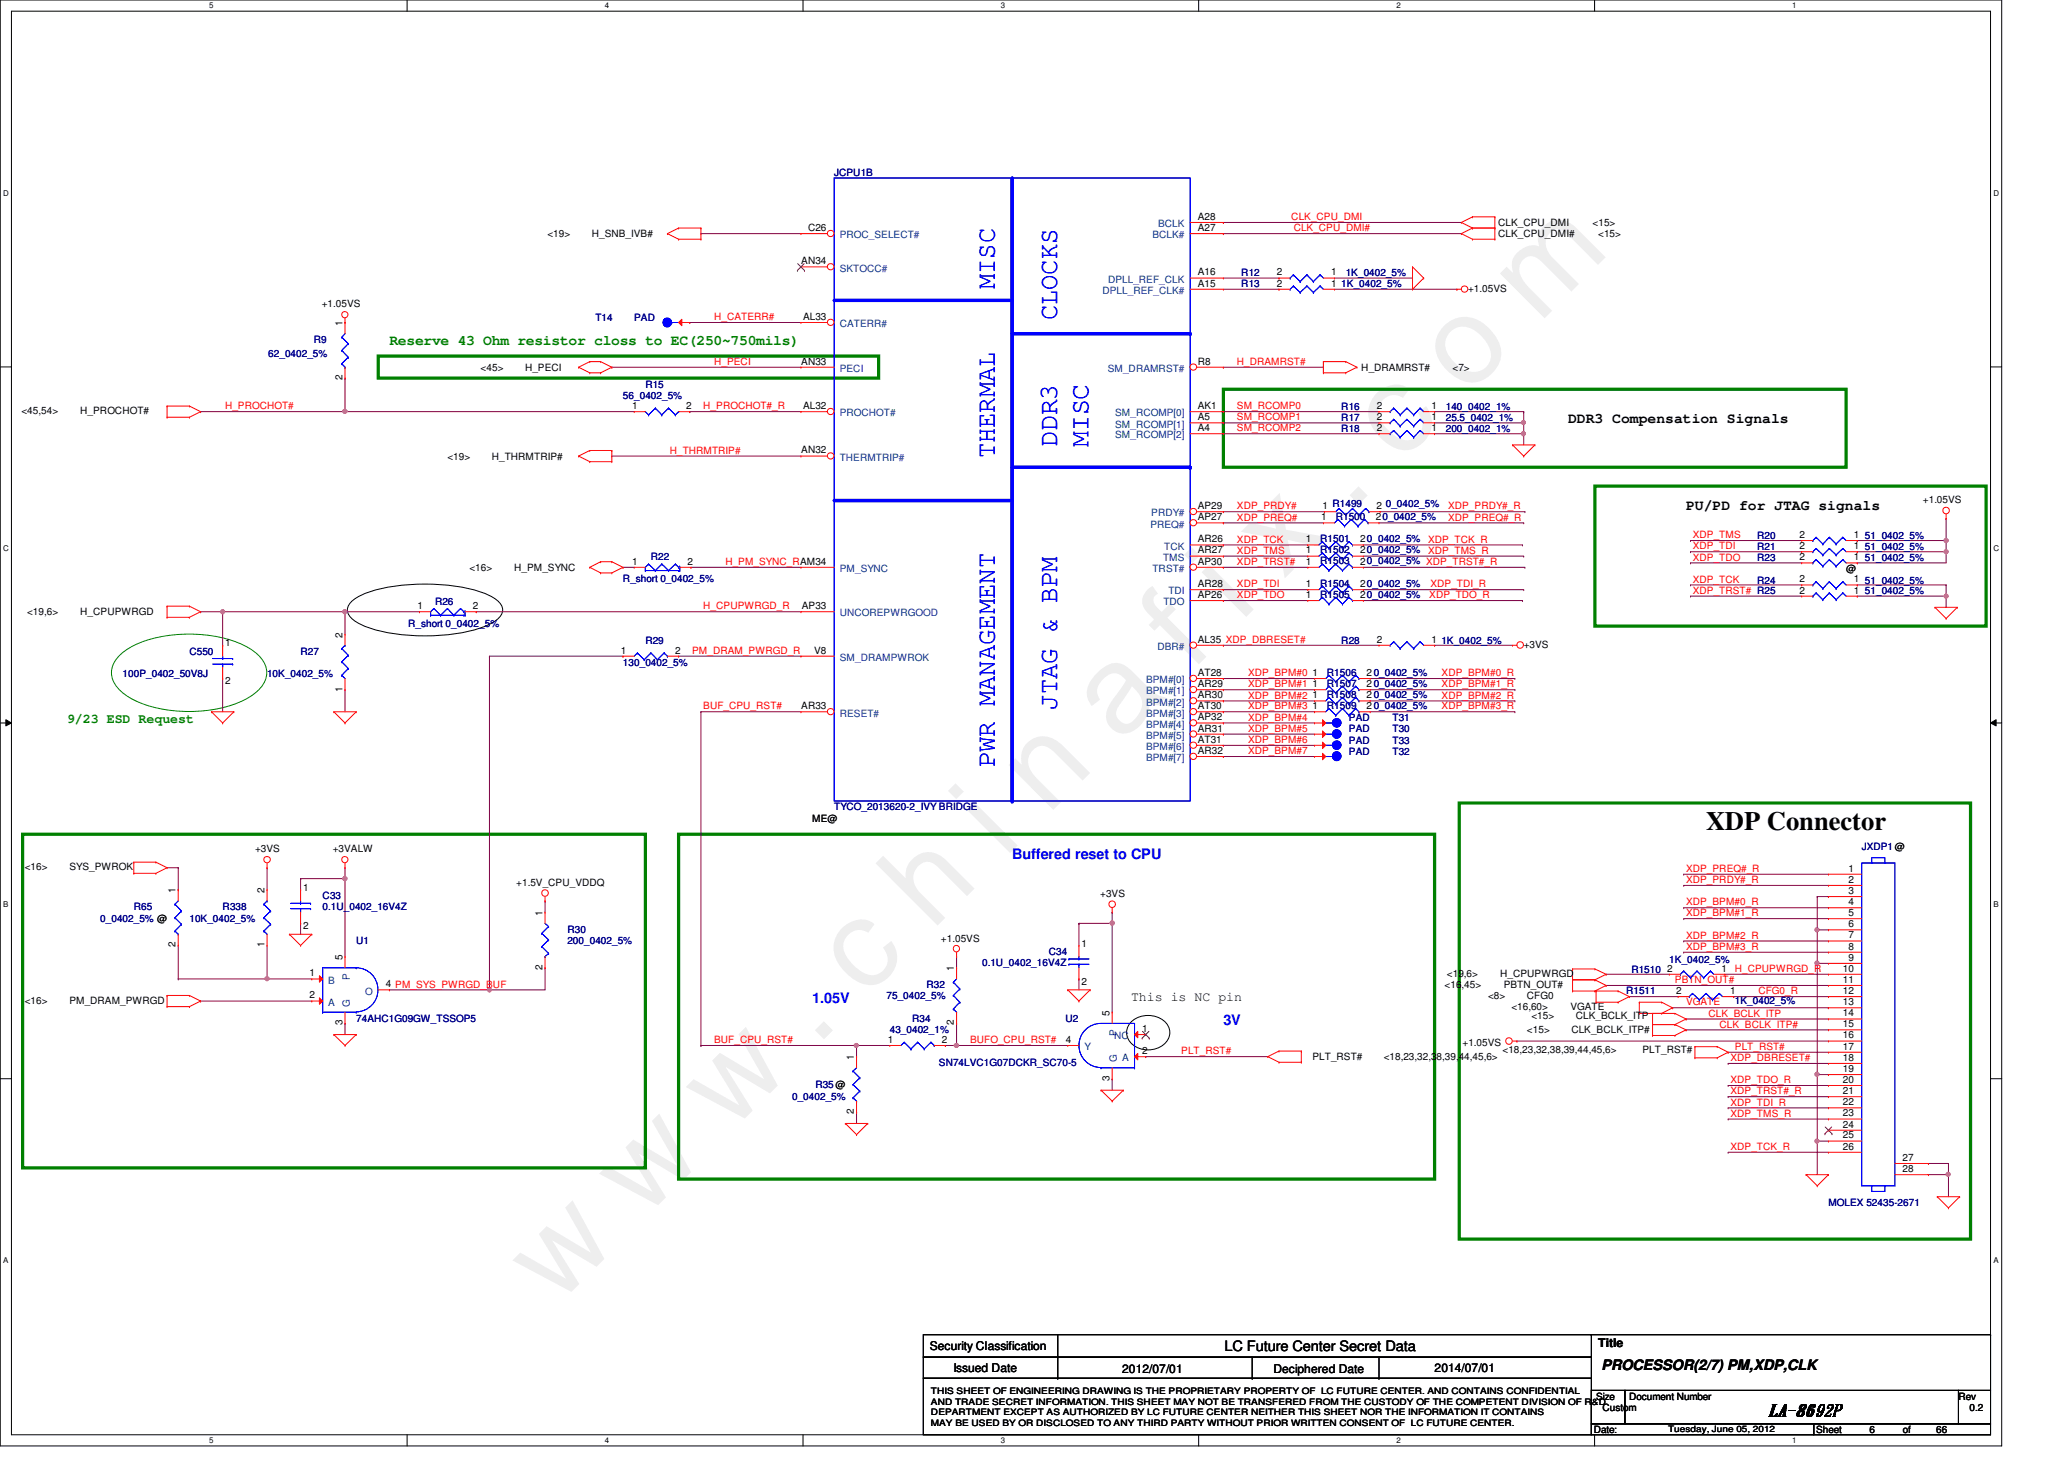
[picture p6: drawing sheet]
<svg xmlns="http://www.w3.org/2000/svg" width="297mm" height="210mm" viewBox="0 0 297 210" stroke-linecap="round" stroke-linejoin="round" font-family="sans-serif">
<defs><g id="words">
<text font-size="17.6" fill="#f0f" x="80.1" y="188" transform="rotate(-45 80.1 188)">w w w . c h i n a f i x . c o m</text>
<g font-size="3.8" fill="#00f">
<text x="143.2" y="41.6" transform="rotate(-90 143.2 41.6)">MISC</text>
<text x="152.1" y="46.1" transform="rotate(-90 152.1 46.1)">CLOCKS</text>
<text x="143.2" y="66" transform="rotate(-90 143.2 66)">THERMAL</text>
<text x="152.1" y="64.3" transform="rotate(-90 152.1 64.3)">DDR3</text>
<text x="156.6" y="64.3" transform="rotate(-90 156.6 64.3)">MISC</text>
<text x="152.1" y="102.1" transform="rotate(-90 152.1 102.1)">JTAG &amp; BPM</text>
<text x="143.2" y="110.4" transform="rotate(-90 143.2 110.4)">PWR MANAGEMENT</text>
</g>
<text font-size="3.8" x="245.5" y="119.4">XDP Connector</text>
<text font-size="2.5" x="254.5" y="203.7">LA-8692P</text>
<text font-size="2.1" fill="#008000" x="56" y="49.7">Reserve 43 Ohm resistor closs to EC(250~750mils)</text>
<g font-size="2.1">
<text x="225.7" y="60.9">DDR3 Compensation Signals</text>
<text x="242.7" y="73.4">PU/PD for JTAG signals</text>
<text x="176.2" y="194.4">LC Future Center Secret Data</text>
<text x="230.5" y="197.1">PROCESSOR(2/7) PM,XDP,CLK</text>
</g>
<g font-size="2.1" fill="#00f">
<text x="145.7" y="123.5">Buffered reset to CPU</text>
<text x="116.9" y="144.3">1.05V</text>
<text x="176.1" y="147.5">3V</text>
</g>
<text font-size="1.9" fill="#008000" x="9.6" y="104">9/23 ESD Request</text>
<text font-size="1.9" x="162.8" y="144.1">This is NC pin</text>
<g font-size="1.7">
<text x="133.8" y="194.3">Security Classification</text>
<text x="137.2" y="197.3">Issued Date</text>
<text x="161.5" y="197.5">2012/07/01</text>
<text x="183.3" y="197.5">Deciphered Date</text>
<text x="206.5" y="197.3">2014/07/01</text>
<text x="230" y="193.8">Title</text>
</g>
<g font-size="1.4" fill="#000080">
<text x="120.1" y="25.4">JCPU1B</text>
<text x="178.6" y="39.8">R12</text>
<text x="178.6" y="41.4">R13</text>
<text x="193" y="41.4">1K_0402_5%</text>
<text x="193.7" y="39.8">1K_0402_5%</text>
<text x="85.7" y="46.2">T14</text>
<text x="91.3" y="46.2">PAD</text>
<text x="38.6" y="51.3">62_0402_5%</text>
<text x="45.2" y="49.4">R9</text>
<text x="89.7" y="57.4">56_0402_5%</text>
<text x="92.9" y="55.8">R15</text>
<text x="193" y="59">R16</text>
<text x="208.1" y="59">140_0402_1%</text>
<text x="193" y="60.6">R17</text>
<text x="193" y="62.2">R18</text>
<text x="208.1" y="60.6">25.5_0402_1%</text>
<text x="208.1" y="62.2">200_0402_1%</text>
<text x="192.2" y="74.8">R1500</text>
<text x="199.4" y="72.9">0_0402_5%</text>
<text x="252.9" y="77.5">R20</text>
<text x="268.4" y="77.5">51_0402_5%</text>
<text x="89.7" y="83.8">R_short 0_0402_5%</text>
<text x="93.7" y="80.6">R22</text>
<text x="190" y="78">R1501</text>
<text x="190" y="79.6">R1502</text>
<text x="190" y="81.2">R1503</text>
<text x="252.9" y="83.9">R24</text>
<text x="252.9" y="79.1">R21</text>
<text x="252.9" y="80.7">R23</text>
<text x="268.4" y="83.9">51_0402_5%</text>
<text x="268.4" y="79.1">51_0402_5%</text>
<text x="268.4" y="80.7">51_0402_5%</text>
<text x="62.6" y="87">R26</text>
<text x="190" y="84.4">R1504</text>
<text x="190" y="86">R1505</text>
<text x="268.4" y="85.5">51_0402_5%</text>
<text x="27.3" y="94.2">C550</text>
<text x="43.3" y="94.2">R27</text>
<text x="58.8" y="90.2">R_short 0_0402_5%</text>
<text x="89.7" y="95.8">130_0402_5%</text>
<text x="92.9" y="92.6">R29</text>
<text x="193" y="92.6">R28</text>
<text x="207.4" y="92.6">1K_0402_5%</text>
<text x="17.6" y="97.4">100P_0402_50V8J</text>
<text x="38.4" y="97.4">10K_0402_5%</text>
<text x="191" y="97.2">R1506</text>
<text x="191" y="98.8">R1507</text>
<text x="191" y="100.4">R1508</text>
<text x="191" y="102">R1509</text>
<text x="194.1" y="103.8">PAD</text>
<text x="194.1" y="105.4">PAD</text>
<text x="194.1" y="107">PAD</text>
<text x="200.4" y="103.8">T31</text>
<text x="200.4" y="105.4">T30</text>
<text x="200.4" y="107">T33</text>
<text x="194.1" y="108.6">PAD</text>
<text x="200.4" y="108.6">T32</text>
<text x="120.1" y="116.6">TYCO_2013620-2_IVY BRIDGE</text>
<text x="267.9" y="122.3">JXDP1 @</text>
<text x="19.3" y="131">R65</text>
<text x="32" y="131">R338</text>
<text x="46.4" y="129.4">C33</text>
<text x="46.4" y="131">0.1U_0402_16V4Z</text>
<text x="14.4" y="132.6">0_0402_5% @</text>
<text x="27.3" y="132.6">10K_0402_5%</text>
<text x="51.3" y="135.8">U1</text>
<text x="81.7" y="134.2">R30</text>
<text x="81.7" y="135.8">200_0402_5%</text>
<text x="151" y="137.4">C34</text>
<text x="127.6" y="143.8">75_0402_5%</text>
<text x="133.3" y="142.2">R32</text>
<text x="141.3" y="139">0.1U_0402_16V4Z</text>
<text x="234" y="143">R1511</text>
<text x="234.8" y="140">R1510</text>
<text x="240.2" y="138.5">1K_0402_5%</text>
<text x="51.3" y="147">74AHC1G09GW_TSSOP5</text>
<text x="128.1" y="148.6">43_0402_1%</text>
<text x="131.3" y="147">R34</text>
<text x="153.3" y="147">U2</text>
<text x="249.7" y="144.4">1K_0402_5%</text>
<text x="135.1" y="153.4">SN74LVC1G07DCKR_SC70-5</text>
<text x="114" y="158.2">0_0402_5%</text>
<text x="117.3" y="156.6">R35@</text>
<text x="263.1" y="173.5">MOLEX 52435-2671</text>
</g>
<g font-size="1.4">
<text x="78.8" y="34.2">&lt;19&gt;</text>
<text x="85.2" y="34.2">H_SNB_IVB#</text>
<text x="116.3" y="33.2">C26</text>
<text x="172.4" y="33.2">A27</text>
<text x="172.4" y="31.6">A28</text>
<text x="215.6" y="34.2">CLK_CPU_DMI#</text>
<text x="215.6" y="32.6">CLK_CPU_DMI</text>
<text x="229.2" y="32.6">&lt;15&gt;</text>
<text x="230" y="34.2">&lt;15&gt;</text>
<text x="115.3" y="38">AN34</text>
<text x="172.4" y="41.2">A15</text>
<text x="172.4" y="39.6">A16</text>
<text x="183.8" y="39.6">2</text>
<text x="183.8" y="41.2">2</text>
<text x="191.6" y="39.6">1</text>
<text x="191.6" y="41.2">1</text>
<text x="211.3" y="42">+1.05VS</text>
<text x="46.3" y="44.2">+1.05VS</text>
<text x="49.3" y="46.9" transform="rotate(-90 49.3 46.9)">1</text>
<text x="115.6" y="46">AL33</text>
<text x="69.2" y="53.4">&lt;45&gt;</text>
<text x="75.6" y="53.4">H_PECI</text>
<text x="115.3" y="52.5">AN33</text>
<text x="172.4" y="52.5">R8</text>
<text x="195.9" y="53.4">H_DRAMRST#</text>
<text x="209" y="53.4">&lt;7&gt;</text>
<text x="3.1" y="59.6">&lt;45,54&gt;</text>
<text x="11.6" y="59.6">H_PROCHOT#</text>
<text x="49.3" y="54.7" transform="rotate(-90 49.3 54.7)">2</text>
<text x="91" y="58.8">1</text>
<text x="98.8" y="58.8">2</text>
<text x="115.6" y="58.8">AL32</text>
<text x="172.4" y="58.8">AK1</text>
<text x="198.2" y="58.8">2</text>
<text x="206" y="58.8">1</text>
<text x="115.3" y="65.2">AN32</text>
<text x="172.4" y="60.5">A5</text>
<text x="172.4" y="62">A4</text>
<text x="198.2" y="60.5">2</text>
<text x="198.2" y="62">2</text>
<text x="206" y="60.5">1</text>
<text x="206" y="62">1</text>
<text x="64.4" y="66.2">&lt;19&gt;</text>
<text x="70.8" y="66.2">H_THRMTRIP#</text>
<text x="172.4" y="73.2">AP29</text>
<text x="172.4" y="74.8">AP27</text>
<text x="190.2" y="74.8">1</text>
<text x="190.3" y="73.2">1 R1499</text>
<text x="198" y="74.8">20_0402_5%</text>
<text x="198.1" y="73.2">2</text>
<text x="259" y="77.4">2</text>
<text x="266.8" y="77.4">1</text>
<text x="276.7" y="72.4">+1.05VS</text>
<text x="67.6" y="82.2">&lt;16&gt;</text>
<text x="74" y="82.2">H_PM_SYNC</text>
<text x="91" y="81.2">1</text>
<text x="98.9" y="81.2">2</text>
<text x="172.4" y="78">AR26</text>
<text x="172.4" y="79.6">AR27</text>
<text x="172.4" y="81.2">AP30</text>
<text x="187.9" y="78">1</text>
<text x="187.9" y="79.6">1</text>
<text x="187.9" y="81.2">1</text>
<text x="195.7" y="78">20_0402_5%</text>
<text x="195.7" y="79.6">20_0402_5%</text>
<text x="195.7" y="81.2">20_0402_5% XDP_TRST#_R</text>
<text x="259" y="83.8">2</text>
<text x="259" y="79">2</text>
<text x="259" y="80.6">2</text>
<text x="265.7" y="82.3">@</text>
<text x="266.8" y="83.8">1</text>
<text x="266.8" y="79">1</text>
<text x="266.8" y="80.6">1</text>
<text x="3.9" y="88.4">&lt;19,6&gt;</text>
<text x="11.6" y="88.4">H_CPUPWRGD</text>
<text x="60.1" y="87.6">1</text>
<text x="68" y="87.6">2</text>
<text x="115.4" y="87.6">AP33</text>
<text x="172.4" y="84.5">AR28</text>
<text x="172.4" y="86">AP26</text>
<text x="187.9" y="84.5">1</text>
<text x="187.9" y="86">1</text>
<text x="195.7" y="84.5">20_0402_5%</text>
<text x="195.7" y="86">20_0402_5%</text>
<text x="259" y="85.4">2</text>
<text x="266.8" y="85.4">1</text>
<text x="32.4" y="93">1</text>
<text x="49.3" y="91.7" transform="rotate(-90 49.3 91.7)">2</text>
<text x="89.4" y="94">1</text>
<text x="97.2" y="94">2</text>
<text x="117.2" y="94">V8</text>
<text x="172.4" y="92.5">AL35 XDP_DBRESET#</text>
<text x="198.2" y="92.5">2</text>
<text x="206" y="92.5">1</text>
<text x="219.3" y="93.2">+3VS</text>
<text x="32.4" y="98.5">2</text>
<text x="49.3" y="99.5" transform="rotate(-90 49.3 99.5)">1</text>
<text x="172.4" y="97.2">AT28</text>
<text x="172.4" y="98.8">AR29</text>
<text x="172.4" y="100.5">AR30</text>
<text x="188.9" y="97.2">1</text>
<text x="188.9" y="98.8">1</text>
<text x="188.9" y="100.5">1</text>
<text x="196.7" y="97.2">20_0402_5%</text>
<text x="196.7" y="98.8">20_0402_5%</text>
<text x="196.7" y="100.5">20_0402_5%</text>
<text x="115.3" y="102">AR33</text>
<text x="172.4" y="102">AT30</text>
<text x="172.4" y="103.6">AP32</text>
<text x="172.4" y="105.2">AR31</text>
<text x="172.4" y="106.8">AT31</text>
<text x="188.9" y="102">1</text>
<text x="196.7" y="102">20_0402_5%</text>
<text x="172.4" y="108.5">AR32</text>
<text x="116.9" y="118.2">ME@</text>
<text x="3.6" y="125.2">&lt;16&gt;</text>
<text x="10" y="125.2">SYS_PWROK</text>
<text x="36.7" y="122.6">+3VS</text>
<text x="47.9" y="122.6">+3VALW</text>
<text x="266" y="125.4">1</text>
<text x="25.3" y="128.5" transform="rotate(-90 25.3 128.5)">1</text>
<text x="38.1" y="128.5" transform="rotate(-90 38.1 128.5)">2</text>
<text x="43.6" y="128.2">1</text>
<text x="74.3" y="127.5">+1.5V_CPU_VDDQ</text>
<text x="78.1" y="131.7" transform="rotate(-90 78.1 131.7)">1</text>
<text x="158.3" y="129.1">+3VS</text>
<text x="266" y="127">2</text>
<text x="266" y="128.6">3</text>
<text x="266" y="130.2">4</text>
<text x="266" y="131.8">5</text>
<text x="25.3" y="136.3" transform="rotate(-90 25.3 136.3)">2</text>
<text x="38.1" y="136.3" transform="rotate(-90 38.1 136.3)">1</text>
<text x="43.6" y="133.7">2</text>
<text x="135.4" y="135.5">+1.05VS</text>
<text x="155.7" y="136.2">1</text>
<text x="266" y="133.4">6</text>
<text x="266" y="135">7</text>
<text x="266" y="136.6">8</text>
<text x="44.5" y="140.5">1</text>
<text x="44.5" y="143.6">2</text>
<text x="49.3" y="138.1" transform="rotate(-90 49.3 138.1)">5</text>
<text x="55.5" y="142">4 PM_SYS_PWRGD_BUF</text>
<text x="78.1" y="139.5" transform="rotate(-90 78.1 139.5)">2</text>
<text x="137.3" y="139.7" transform="rotate(-90 137.3 139.7)">1</text>
<text x="155.7" y="141.7">2</text>
<text x="207.9" y="142.2">&lt;16,45&gt;</text>
<text x="208.2" y="140.6">&lt;19,6&gt;</text>
<text x="214.2" y="143.8">&lt;8&gt;</text>
<text x="215.9" y="140.6">H_CPUPWRGD</text>
<text x="216.4" y="142.2">PBTN_OUT#</text>
<text x="219.7" y="143.8">CFG0</text>
<text x="239.9" y="139.8">2</text>
<text x="241.2" y="143">2</text>
<text x="247.7" y="139.8">1</text>
<text x="249" y="143">1</text>
<text x="265.2" y="139.8">10</text>
<text x="265.2" y="141.4">11</text>
<text x="265.2" y="143">12</text>
<text x="266" y="138.2">9</text>
<text x="3.6" y="144.4">&lt;16&gt;</text>
<text x="10" y="144.4">PM_DRAM_PWRGD</text>
<text x="49.3" y="147.5" transform="rotate(-90 49.3 147.5)">3</text>
<text x="137.3" y="147.5" transform="rotate(-90 137.3 147.5)">2</text>
<text x="159.7" y="146.1" transform="rotate(-90 159.7 146.1)">5</text>
<text x="164.4" y="148.5">1</text>
<text x="217.5" y="145.4">&lt;16,60&gt;</text>
<text x="219.7" y="148.6">&lt;15&gt;</text>
<text x="220.4" y="146.6">&lt;15&gt;</text>
<text x="226" y="145.4">VGATE</text>
<text x="226.1" y="148.6">CLK_BCLK_ITP#</text>
<text x="226.8" y="146.6">CLK_BCLK_ITP</text>
<text x="265.2" y="144.6">13</text>
<text x="265.2" y="146.2">14</text>
<text x="265.2" y="147.8">15</text>
<text x="265.2" y="149.4">16</text>
<text x="122.9" y="152.5" transform="rotate(-90 122.9 152.5)">1</text>
<text x="127.8" y="150">1</text>
<text x="135.5" y="150">2</text>
<text x="153.4" y="150">4</text>
<text x="159.7" y="155.5" transform="rotate(-90 159.7 155.5)">3</text>
<text x="164.4" y="151.6">2</text>
<text x="188.9" y="152.4">PLT_RST#</text>
<text x="199.1" y="152.4">&lt;18,23,32,38,39,44,45,6&gt;</text>
<text x="210.5" y="150.5">+1.05VS</text>
<text x="216.2" y="151.5">&lt;18,23,32,38,39,44,45,6&gt;</text>
<text x="236.4" y="151.5">PLT_RST#</text>
<text x="265.2" y="151">17</text>
<text x="265.2" y="152.6">18</text>
<text x="265.2" y="154.2">19</text>
<text x="265.2" y="155.8">20</text>
<text x="122.9" y="160.3" transform="rotate(-90 122.9 160.3)">2</text>
<text x="265.2" y="157.4">21</text>
<text x="265.2" y="159">22</text>
<text x="265.2" y="160.6">23</text>
<text x="265.2" y="162.2">24</text>
<text x="265.2" y="163.8">25</text>
<text x="265.2" y="165.4">26</text>
<text x="273.8" y="167">27</text>
<text x="273.8" y="168.6">28</text>
<text x="229.7" y="201.4">Size</text>
<text x="230.6" y="203">Custom</text>
<text x="234.5" y="201.4">Document Number</text>
<text x="281.9" y="201.4">Rev</text>
<text x="283.5" y="203">0.2</text>
<text x="229.4" y="206.2">Date:</text>
<text x="261.4" y="206.2">Sheet</text>
<text x="269" y="206.2">6</text>
<text x="273.9" y="206.2">of</text>
<text x="278.6" y="206.2">66</text>
</g>
<g font-size="1.4" fill="#004080">
<text x="120.9" y="34.3">PROC_SELECT#</text>
<text x="165.9" y="34.3">BCLK#</text>
<text x="166.7" y="32.7">BCLK</text>
<text x="120.9" y="39.1">SKTOCC#</text>
<text x="159.5" y="40.7">DPLL_REF_CLK</text>
<text x="120.9" y="47.1">CATERR#</text>
<text x="158.7" y="42.3">DPLL_REF_CLK#</text>
<text x="120.9" y="53.5">PECI</text>
<text x="159.4" y="53.5">SM_DRAMRST#</text>
<text x="120.9" y="59.9">PROCHOT#</text>
<text x="160.5" y="59.9">SM_RCOMP[0]</text>
<text x="160.5" y="61.5">SM_RCOMP[1]</text>
<text x="160.5" y="63.1">SM_RCOMP[2]</text>
<text x="120.9" y="66.3">THERMTRIP#</text>
<text x="165.6" y="75.9">PREQ#</text>
<text x="165.7" y="74.3">PRDY#</text>
<text x="120.9" y="82.3">PM_SYNC</text>
<text x="165.9" y="82.3">TRST#</text>
<text x="167.4" y="80.7">TMS</text>
<text x="167.6" y="79.1">TCK</text>
<text x="120.9" y="88.7">UNCOREPWRGOOD</text>
<text x="167.4" y="87.1">TDO</text>
<text x="168.1" y="85.5">TDI</text>
<text x="120.9" y="95.1">SM_DRAMPWROK</text>
<text x="166.6" y="93.5">DBR#</text>
<text x="164.9" y="98.3">BPM#[0]</text>
<text x="164.9" y="99.9">BPM#[1]</text>
<text x="164.9" y="101.5">BPM#[2]</text>
<text x="120.9" y="103.1">RESET#</text>
<text x="164.9" y="103.1">BPM#[3]</text>
<text x="164.9" y="104.7">BPM#[4]</text>
<text x="164.9" y="106.3">BPM#[5]</text>
<text x="164.9" y="107.9">BPM#[6]</text>
<text x="164.9" y="109.5">BPM#[7]</text>
<text x="47.2" y="141.5">B</text>
<text x="50.3" y="141" transform="rotate(-90 50.3 141)">P</text>
<text x="52.5" y="143.1">O</text>
<text x="47.2" y="144.7">A</text>
<text x="50.3" y="144.8" transform="rotate(-90 50.3 144.8)">G</text>
<text x="160.4" y="149.5">NC</text>
<text x="160.7" y="149" transform="rotate(-90 160.7 149)">P</text>
<text x="156.1" y="151.1">Y</text>
<text x="160.7" y="152.8" transform="rotate(-90 160.7 152.8)">G</text>
<text x="161.5" y="152.7">A</text>
</g>
<g font-size="1.4" fill="#f00">
<text x="185.8" y="31.7">CLK_CPU_DMI</text>
<text x="186.2" y="33.3">CLK_CPU_DMI#</text>
<text x="102.8" y="46.1">H_CATERR#</text>
<text x="102.8" y="52.5">H_PECI</text>
<text x="178" y="52.5">H_DRAMRST#</text>
<text x="32.4" y="58.9">H_PROCHOT#</text>
<text x="101.2" y="58.9">H_PROCHOT#_R</text>
<text x="178" y="58.9">SM_RCOMP0</text>
<text x="96.4" y="65.3">H_THRMTRIP#</text>
<text x="178" y="62.1">SM_RCOMP2</text>
<text x="178" y="60.5">SM_RCOMP1</text>
<text x="178" y="73.3">XDP_PRDY#</text>
<text x="178" y="74.9">XDP_PREQ#</text>
<text x="208.4" y="73.3">XDP_PRDY#_R</text>
<text x="208.4" y="74.9">XDP_PREQ#_R</text>
<text x="243.6" y="77.4">XDP_TMS</text>
<text x="104.4" y="81.3">H_PM_SYNC_RAM34</text>
<text x="178" y="81.3">XDP_TRST#</text>
<text x="178" y="78.1">XDP_TCK</text>
<text x="178" y="79.7">XDP_TMS</text>
<text x="205.5" y="78.1">XDP_TCK_R</text>
<text x="205.5" y="79.7">XDP_TMS_R</text>
<text x="243.6" y="83.8">XDP_TCK</text>
<text x="243.6" y="79">XDP_TDI</text>
<text x="243.6" y="80.6">XDP_TDO</text>
<text x="101.2" y="87.7">H_CPUPWRGD_R</text>
<text x="178" y="86.1">XDP_TDO</text>
<text x="178" y="84.5">XDP_TDI</text>
<text x="205.7" y="86.1">XDP_TDO_R</text>
<text x="205.9" y="84.5">XDP_TDI_R</text>
<text x="243.6" y="85.4">XDP_TRST# R25</text>
<text x="99.6" y="94.1">PM_DRAM_PWRGD_R</text>
<text x="179.6" y="98.9">XDP_BPM#1</text>
<text x="179.6" y="97.3">XDP_BPM#0</text>
<text x="179.6" y="100.5">XDP_BPM#2</text>
<text x="207.5" y="97.3">XDP_BPM#0_R</text>
<text x="207.5" y="98.9">XDP_BPM#1_R</text>
<text x="207.5" y="100.5">XDP_BPM#2_R</text>
<text x="101.2" y="102.1">BUF_CPU_RST#</text>
<text x="179.6" y="103.7">XDP_BPM#4</text>
<text x="179.6" y="106.9">XDP_BPM#6</text>
<text x="179.6" y="102.1">XDP_BPM#3</text>
<text x="179.6" y="105.3">XDP_BPM#5</text>
<text x="207.5" y="102.1">XDP_BPM#3_R</text>
<text x="179.6" y="108.5">XDP_BPM#7</text>
<text x="242.7" y="125.4">XDP_PREQ#_R</text>
<text x="242.7" y="131.8">XDP_BPM#1_R</text>
<text x="242.7" y="130.3">XDP_BPM#0_R</text>
<text x="242.7" y="127">XDP_PRDY#_R</text>
<text x="242.7" y="135">XDP_BPM#2_R</text>
<text x="242.7" y="136.7">XDP_BPM#3_R</text>
<text x="241" y="141.4">PBTN_OUT#</text>
<text x="249.7" y="139.8">H_CPUPWRGD_R</text>
<text x="253.1" y="143">CFG0_R</text>
<text x="242.7" y="144.7">VGATE</text>
<text x="245.9" y="146.3">CLK_BCLK_ITP</text>
<text x="247.5" y="147.8">CLK_BCLK_ITP#</text>
<text x="102.8" y="150.1">BUF_CPU_RST#</text>
<text x="139.6" y="150.1">BUFO_CPU_RST#</text>
<text x="170" y="151.7">PLT_RST#</text>
<text x="249" y="155.8">XDP_TDO_R</text>
<text x="249" y="152.7">XDP_DBRESET#</text>
<text x="249.7" y="151">PLT_RST#</text>
<text x="249" y="160.7">XDP_TMS_R</text>
<text x="249" y="157.4">XDP_TRST#_R</text>
<text x="249" y="159">XDP_TDI_R</text>
<text x="249" y="165.4">XDP_TCK_R</text>
</g>
<g font-size="1.3">
<text x="134" y="200.6">THIS SHEET OF ENGINEERING DRAWING IS THE PROPRIETARY PROPERTY OF LC FUTURE CENTER. AND CONTAINS CONFIDENTIAL</text>
<text x="134" y="202.1">AND TRADE SECRET INFORMATION. THIS SHEET MAY NOT BE TRANSFERED FROM THE CUSTODY OF THE COMPETENT DIVISION OF R&amp;D</text>
<text x="134" y="203.6">DEPARTMENT EXCEPT AS AUTHORIZED BY LC FUTURE CENTER NEITHER THIS SHEET NOR THE INFORMATION IT CONTAINS</text>
<text x="134" y="205.1">MAY BE USED BY OR DISCLOSED TO ANY THIRD PARTY WITHOUT PRIOR WRITTEN CONSENT OF LC FUTURE CENTER.</text>
<text x="240.1" y="206">Tuesday, June 05, 2012</text>
</g>
<g font-size="1.1">
<text x="30.1" y="1.1">5</text>
<text x="87" y="1.1">4</text>
<text x="144" y="1.1">3</text>
<text x="201" y="1.1">2</text>
<text x="257.9" y="1.1">1</text>
<text x=".5" y="28.2">D</text>
<text x="286.9" y="28.2">D</text>
<text x=".5" y="79.3">C</text>
<text x="286.9" y="79.3">C</text>
<text x=".5" y="130.6">B</text>
<text x="286.9" y="130.6">B</text>
<text x=".5" y="181.7">A</text>
<text x="286.9" y="181.7">A</text>
<text x="30.1" y="207.6">5</text>
<text x="87" y="207.6">4</text>
<text x="144" y="207.6">3</text>
<text x="201" y="207.6">2</text>
<text x="257.9" y="207.6">1</text>
</g>
</g></defs>
<path d="M0 0h288.1v208h-288.1zM1.6 1.6h284.9v204.8h-284.9z" fill="none" stroke="#000" stroke-width=".14"/>
<g fill="#fff">
<path d="M30.1 .2h.6v1.2h-.6z"/>
<path d="M30.1 206.6h.6v1.2h-.6z"/>
</g>
<path d="M58.6 0v1.6M58.6 206.4v1.6" fill="none" stroke="#000" stroke-width=".14"/>
<g fill="#fff">
<path d="M87 .2h.6v1.2h-.6z"/>
<path d="M87 206.6h.6v1.2h-.6z"/>
</g>
<path d="M115.6 0v1.6M115.6 206.4v1.6" fill="none" stroke="#000" stroke-width=".14"/>
<g fill="#fff">
<path d="M144 .2h.6v1.2h-.6z"/>
<path d="M144 206.6h.6v1.2h-.6z"/>
</g>
<path d="M172.5 0v1.6M172.5 206.4v1.6" fill="none" stroke="#000" stroke-width=".14"/>
<g fill="#fff">
<path d="M201 .2h.5v1.2h-.5z"/>
<path d="M201 206.6h.5v1.2h-.5z"/>
</g>
<path d="M229.5 0v1.6M229.5 206.4v1.6" fill="none" stroke="#000" stroke-width=".14"/>
<g fill="#fff">
<path d="M257.9 .2h.6v1.2h-.6z"/>
<path d="M257.9 206.6h.6v1.2h-.6z"/>
<path d="M.5 27.2h.7v1.2h-.7z"/>
<path d="M286.9 27.2h.8v1.2h-.8z"/>
<path d="M.5 78.4h.7v1.1h-.7z"/>
<path d="M286.9 78.4h.8v1.1h-.8z"/>
</g>
<path d="M0 52.8h1.6M286.5 52.8h1.6" fill="none" stroke="#000" stroke-width=".14"/>
<g fill="#fff">
<path d="M.5 129.6h.7v1.2h-.7z"/>
<path d="M286.9 129.6h.7v1.2h-.7z"/>
</g>
<path d="M0 104h1.6M.8 103.5l.8 .5-.8 .4zM286.5 104l.8-.5v.9zM286.5 104h1.6" fill="none" stroke="#000" stroke-width=".14"/>
<path d="M.8 103.5l.8 .5-.8 .4zM286.5 104l.8-.5v.9z" fill="#000"/>
<g fill="#fff">
<path d="M.5 180.8h.7v1.1h-.7z"/>
<path d="M286.9 180.8h.7v1.1h-.7z"/>
</g>
<path d="M50.4 86.8a9.3 9.3 0 0 1 5.1-2.3 29.8 29.8 0 0 1 13.6 .6 5.4 5.4 0 0 1 3.1 2.1 1.64 1.64 0 0 1-.7 2 13.4 13.4 0 0 1-6 2 27.4 27.4 0 0 1-13.2-1.2 4 4 0 0 1-2.2-1.7l-.1-.5 .1-.6zM0 155.2h1.6M286.5 155.2h1.6" fill="none" stroke="#000" stroke-width=".14"/>
<path d="M54.4 51.2h72v3.2h-72zM176.1 56h89.6v11.2h-89.6zM229.5 69.9h56.3v20.2h-56.3zM210 115.5h73.6v62.8h-73.6zM3.3 120h89.6v48h-89.6zM97.7 120h108.8v49.6h-108.8z" fill="none" stroke="#008000" stroke-width=".47"/>
<path d="M16.9 94.6a10.8 10.8 0 0 1 6-2.9 20.5 20.5 0 0 1 12.2 1.1 5.9 5.9 0 0 1 3.2 3.2 3.4 3.4 0 0 1-1.4 3.6 15.6 15.6 0 0 1-9.7 2.8 15.5 15.5 0 0 1-9.6-2.8 3.3 3.3 0 0 1-.7-5z" fill="none" stroke="#008000" stroke-width=".14"/>
<g fill="none" stroke="#800040" stroke-width=".14">
<path d="M243.3 77.8h.1M243.3 79.4h.1M243.3 77.8h16M243.3 79.4h16M280.1 77.8h.1M280.1 77.8v1.6M243.3 84.2h.1M243.3 85.8h.1M243.3 81h.1M243.3 84.2h16M243.3 85.8h16M243.3 81h16"/>
<path d="M267.3 81h.1M267.3 81h12.8M280.1 84.2h.1M280.1 84.2v1.6M49.7 126.4h.1M49.7 126.4v11.2"/>
</g>
<circle cx="49.6" cy="126.4" r=".31" fill="#f0f"/>
<circle cx="49.6" cy="126.4" r=".31" fill="none" stroke="#f0f" stroke-width=".14"/>
<g fill="none" stroke="#800040" stroke-width=".14">
<path d="M176.1 32h34.2M176.1 33.6h34.2M267.3 79.4h.1M267.3 77.8h.1M267.3 79.4h12.8M267.3 77.8h12.8M267.3 84.2h.1M267.3 85.8h.1M267.3 84.2h12.8M267.3 85.8h12.8M280.1 85.8h.1M280.1 85.8v1.6"/>
<path d="M43.3 126.4h.1M43.3 132.8h.1M43.3 126.4v1.6M43.3 132.8v1.6M49.7 124.8h.1M49.7 124.8v1.6h-6.4M28.9 144h.1M28.9 144h16M38.4 140.8h.1M38.4 140.8h6.5M49.7 147.2h.1M49.7 147.2v1.6"/>
</g>
<circle cx="280.1" cy="85.8" r=".3" fill="#f0f"/>
<circle cx="280.1" cy="85.8" r=".3" fill="none" stroke="#f0f" stroke-width=".14"/>
<path d="M280.1 79.4h.1M280.1 79.4v1.6" fill="none" stroke="#800040" stroke-width=".14"/>
<circle cx="280.1" cy="79.4" r=".3" fill="#f0f"/>
<circle cx="280.1" cy="79.4" r=".3" fill="none" stroke="#f0f" stroke-width=".14"/>
<path d="M49.7 59.2h.1M49.7 59.2h41.6" fill="none" stroke="#800040" stroke-width=".14"/>
<circle cx="49.6" cy="59.2" r=".31" fill="#f0f"/>
<circle cx="49.6" cy="59.2" r=".31" fill="none" stroke="#f0f" stroke-width=".14"/>
<path d="M280.1 74.6h.1M280.1 74.6v3.2" fill="none" stroke="#800040" stroke-width=".14"/>
<circle cx="280.1" cy="77.8" r=".3" fill="#f0f"/>
<circle cx="280.1" cy="77.8" r=".3" fill="none" stroke="#f0f" stroke-width=".14"/>
<path d="M28.9 59.2h.1M49.7 54.4h.1M49.7 54.4v4.8h-20.8M32 88h.1M32 88h17.7M49.7 99.2h.1M49.7 88h.1M49.7 88v3.2M49.7 99.2v3.2" fill="none" stroke="#800040" stroke-width=".14"/>
<circle cx="49.6" cy="88" r=".31" fill="#f0f"/>
<circle cx="49.6" cy="88" r=".31" fill="none" stroke="#f0f" stroke-width=".14"/>
<circle cx="32" cy="88" r=".3" fill="#f0f"/>
<circle cx="32" cy="88" r=".3" fill="none" stroke="#f0f" stroke-width=".14"/>
<path d="M70.4 94.4v48M100.9 102.4v48M38.4 124.8h.1M38.4 124.8v3.2M38.4 136v4.8M25.7 140.8h12.7M38.4 140.8h.1" fill="none" stroke="#800040" stroke-width=".14"/>
<circle cx="38.4" cy="140.8" r=".3" fill="#f0f"/>
<circle cx="38.4" cy="140.8" r=".3" fill="none" stroke="#f0f" stroke-width=".14"/>
<g fill="none" stroke="#800040" stroke-width=".14">
<path d="M28.9 88h.1M28.9 88h3.1v4.8M32 92.8h.1M32 97.6h.1M32 97.6v4.8M24 124.8h1.7M25.7 124.8h.1M25.7 128h.1M25.7 124.8v3.2M25.7 136v4.8M242.3 132.2h.1M242.3 135.4h.1"/>
<path d="M242.3 130.6h.1M242.3 137h.1M242.3 132.2h20.8M242.3 135.4h20.8M242.3 130.6h20.8M242.3 137h20.8M25.7 140.8h.1M261.5 164.2h.1M261.5 164.2v4.8"/>
</g>
<circle cx="261.5" cy="164.2" r=".3" fill="#f0f"/>
<circle cx="261.5" cy="164.2" r=".3" fill="none" stroke="#f0f" stroke-width=".14"/>
<path d="M261.5 138.6h.1M261.5 138.6v16" fill="none" stroke="#800040" stroke-width=".14"/>
<circle cx="261.5" cy="138.6" r=".3" fill="#f0f"/>
<circle cx="261.5" cy="138.6" r=".3" fill="none" stroke="#f0f" stroke-width=".14"/>
<path d="M261.5 138.6h.1M261.5 133.8h.1M261.5 138.6h1.6M261.5 133.8v4.8M248.2 140.2h.1M248.2 140.2h14.9" fill="none" stroke="#800040" stroke-width=".14"/>
<circle cx="261.5" cy="133.8" r=".3" fill="#f0f"/>
<circle cx="261.5" cy="133.8" r=".3" fill="none" stroke="#f0f" stroke-width=".14"/>
<g fill="none" stroke="#800040" stroke-width=".14">
<path d="M242.3 125.8h.1M242.3 127.4h.1M242.3 125.8h20.8M242.3 127.4h20.8M261.5 133.8h.1M261.5 129h.1M261.5 133.8h1.6M261.5 129v4.8M261.5 129h1.6M218.3 149.8h44.8M231.1 141.8h32M240.7 145h.1"/>
<path d="M240.7 145h22.4M248.7 156.2h.1M248.7 156.2h14.4M249.5 143.4h.1M249.5 143.4h13.6M248.7 165.8h.1M248.7 165.8h14.4M277.5 169h.1M277.5 169h2.9M280.4 169h.1M280.4 169v3.2"/>
</g>
<circle cx="280.4" cy="168.9" r=".3" fill="#f0f"/>
<circle cx="280.4" cy="168.9" r=".3" fill="none" stroke="#f0f" stroke-width=".14"/>
<g fill="none" stroke="#800040" stroke-width=".14">
<path d="M248.7 151.4h.1M248.7 157.8h.1M248.7 159.4h.1M248.7 153h.1M248.7 151.4h14.4M248.7 157.8h14.4M248.7 159.4h14.4M248.7 153h14.4M261.5 154.6h.1M261.5 154.6h1.6M261.5 154.6v9.6M248.7 161h.1"/>
<path d="M248.7 161h14.4M261.5 164.2h.1M261.5 164.2h1.6M277.5 167.4h.1M277.5 167.4h2.9M280.4 167.4h.1M280.4 167.4v1.6"/>
</g>
<circle cx="261.5" cy="154.6" r=".3" fill="#f0f"/>
<circle cx="261.5" cy="154.6" r=".3" fill="none" stroke="#f0f" stroke-width=".14"/>
<path d="M49.7 88h10.7M60.4 88h.1M68.5 88h46.8M56 142.4h.1M56 142.4h14.4M231.1 140.2h9.1M234.5 143.4h7M242.7 146.6h.1M242.7 148.2h.1M242.7 146.6h20.4M242.7 148.2h20.4" fill="none" stroke="#800040" stroke-width=".14"/>
<g fill="none" stroke="#f00" stroke-width=".14">
<path d="M24 58.4h.1M24 58.4v1.6M24 58.4h3.3M27.3 58.4h.1M27.3 58.4l1.6 .8M28.9 59.2h.1M28.9 59.2l-1.6 .8M49.7 46.4h.1M49.7 54.4h.1M49.7 45.8v2.2M49.7 52.8v1.6M24 60h.1"/>
<path d="M24 60h3.3M27.3 60h.1M259.3 77.8h.1M259.3 77.8h1.6M265.7 77.8h1.6M267.3 77.8h.1M280.1 74.6h.1M280.1 74v.6M24 88.8h.1M24 87.2h.1M24 87.2v1.6M24 87.2h3.3"/>
<path d="M24 88.8h3.3M27.3 87.2h.1M27.3 88.8h.1M27.3 87.2l1.6 .8M28.9 88h.1M28.9 88l-1.6 .8M32 92.8h.1M32 97.6h.1M32 92.8v1.6M32 96v1.6M49.7 99.2h.1M49.7 91.2h.1"/>
<path d="M49.7 91.2v1.6M49.7 97.6v1.6M60.4 88h.1M60.4 88h1.6M66.9 88h1.6M259.3 84.2h.1M259.3 85.8h.1M259.3 84.2h1.6M259.3 85.8h1.6M265.7 84.2h1.6M265.7 85.8h1.6M267.3 84.2h.1"/>
<path d="M267.3 85.8h.1M278.5 87.4h.1M278.5 87.4h3.2M278.5 87.4l1.6 1.6M280.1 89h.1M281.7 87.4h.1M281.7 87.4l-1.6 1.6M30.4 102.4h.1M30.4 102.4h3.3M30.4 102.4l1.6 1.6M32 104h.1M33.7 102.4h.1"/>
<path d="M33.7 102.4l-1.7 1.6M48 102.4h.1M48 102.4h3.3M48 102.4l1.7 1.6M49.7 104h.1M51.3 102.4h.1M51.3 102.4l-1.6 1.6M19.3 125.6h.1M19.3 124h.1M19.3 124h3.1M19.3 125.6h3.1M19.3 124v1.6"/>
<path d="M22.4 124h.1M22.4 125.6h.1M22.4 124l1.6 .8M24 124.8h.1M24 124.8l-1.6 .8M38.4 124.8h.1M38.4 124.2v.6M41.7 134.4h.1M41.7 134.4h3.2M41.7 134.4l1.6 1.6M43.3 136h.1M43.3 128h.1"/>
<path d="M43.3 132.8h.1M43.3 128v1.6M43.3 131.2v1.6M44.9 134.4h.1M44.9 134.4l-1.6 1.6M49.7 124.8h.1M49.7 124.2v.6M24 144.8h.1M24 143.2h.1M24 143.2h3.3M24 144.8h3.3M24 143.2v1.6"/>
<path d="M27.3 143.2h.1M27.3 144.8h.1M27.3 143.2l1.6 .8M28.9 144h.1M28.9 144l-1.6 .8M48 148.8h.1M48 148.8h3.3M48 148.8l1.7 1.6M49.7 150.4h.1M51.3 148.8h.1M51.3 148.8l-1.6 1.6M235.9 145.8h5.1"/>
<path d="M235.9 144.2h3.2M237.8 147.4h.1M237.8 149h.1M237.8 145.8h.1M237.8 149h3.2M237.8 147.4h3.2M237.8 145.8v3.2M239.1 145.8h.1M239.1 144.2h.1M239.1 144.2l1.6 .8M240.7 145h.1M240.7 145l-1.6 .8"/>
<path d="M241 149h.1M241 147.4h.1M241 145.8h.1M241 147.4l1.7 .8M241 145.8l1.7 .8M241.5 143.4h.1M241.5 143.4h1.6M242.7 148.2h.1M242.7 146.6h.1M242.7 148.2l-1.7 .8M242.7 146.6l-1.7 .8M243.9 150.6h.1"/>
<path d="M243.9 152.2h.1M243.9 152.2h3.2M243.9 150.6h3.2M243.9 150.6v1.6M247.1 152.2h.1M247.1 150.6h.1M247.1 150.6l1.6 .8M247.9 143.4h1.6M248.7 151.4h.1M248.7 151.4l-1.6 .8M249.5 143.4h.1M259.9 169h.1"/>
<path d="M259.9 169h3.2M259.9 169l1.6 1.6M261.5 170.6h.1M263.1 169h.1M263.1 169l-1.6 1.6M278.8 172.2h.1M278.8 172.2h3.2M278.8 172.2l1.6 1.6M280.4 173.8h.1M282 172.2h.1M282 172.2l-1.6 1.6"/>
<circle cx="49.6" cy="45.3" r=".45"/>
<circle cx="280.1" cy="73.4" r=".47"/>
<circle cx="38.4" cy="123.7" r=".46"/>
<circle cx="49.6" cy="123.7" r=".45"/>
</g>
<g fill="none" stroke="#000" stroke-width=".14">
<path d="M132.9 192h96.1v3.2h-96.1zM132.9 195.2h96.1v3.1h-96.1zM132.9 198.3h96.1v8.1h-96.1zM152.2 195.2h.1M152.2 198.3h.1M152.2 192v6.3M180.2 198.3h.1M180.2 195.2v3.1M198.5 198.3h.1M198.5 195.2v3.1M228.9 192h57.6M286.5 192h.1"/>
<path d="M286.5 192v8M229 200h4.8v4.9h-4.8zM229 204.9h32v1.5h-32zM233.8 200h48.1v4.9h-48.1zM261 204.9h25.5v1.5h-25.5zM281.9 200h4.6v4.9h-4.6z"/>
</g>
<g fill="none" stroke="#00f" stroke-width=".14">
<path d="M120.1 25.6h51.2v89.6h-51.2zM49.2 48.5h.1M49.2 50.4h.1M49.2 52.3h.1M49.2 48.5l.9 .9M49.2 50.4l.9 1M49.2 52.3l.5 .5M49.7 52.8h.1M49.7 48l-.5 .5M50.1 49.4h.1M50.1 51.4h.1M50.1 49.4l-.9 1"/>
<path d="M50.1 51.4l-.9 .9M260.9 77.8h.1M261.4 77.3h.1M261.4 77.3l.9 1M261.4 77.3l-.5 .5M262.3 78.3h.1M263.3 77.3h.1M263.3 77.3l.9 1M263.3 77.3l-1 1M264.2 78.3h.1M265.2 77.3h.1M265.2 77.3l.5 .5"/>
<path d="M265.2 77.3l-1 1M30.6 95.5h2.9M30.6 94.7h2.9M32 94.7h.1M32 95.5h.1M32 94.4v.3M32 95.5v.5M33.5 95.5h.1M33.5 94.7h.1M49.2 97.2h.1M49.2 95.2h.1M49.2 93.3h.1"/>
<path d="M49.2 97.2l.5 .4M49.2 95.2l.9 1M49.2 93.3l.9 1M49.7 92.8h.1M49.7 92.8l-.5 .5M50.1 96.2h.1M50.1 94.3h.1M50.1 96.2l-.9 1M50.1 94.3l-.9 .9M62 88.5h.1M62 88.5h4.8M62.4 87.5h.1"/>
<path d="M62.4 87.5l-.4 .5v.5M62.4 87.5l1 1M63.4 88.5h.1M64.4 87.5h.1M64.4 87.5l-1 1M64.4 87.5l.9 1M65.3 88.5h.1M66.3 87.5h.1M66.3 87.5l-1 1M66.3 87.5l.5 .5M66.8 88h.1M66.8 88.5h.1"/>
<path d="M66.9 88.5h.1M66.9 87.8v.7M260.9 84.2h.1M260.9 85.8h.1M261.4 83.7h.1M261.4 85.3h.1M261.4 83.7l.9 1M261.4 83.7l-.5 .5M261.4 85.3l.9 1M261.4 85.3l-.5 .5M262.3 84.7h.1M262.3 86.3h.1"/>
<path d="M263.3 83.7h.1M263.3 85.3h.1M263.3 83.7l.9 1M263.3 83.7l-1 1M263.3 85.3l.9 1M263.3 85.3l-1 1M264.2 84.7h.1M264.2 86.3h.1M265.2 83.7h.1M265.2 85.3h.1M265.2 83.7l.5 .5M265.2 83.7l-1 1"/>
<path d="M265.2 85.3l.5 .5M265.2 85.3l-1 1M41.8 130.7h2.9M41.8 130h2.9M43.3 130h.1M43.3 130.7h.1M43.3 129.6v.4M43.3 130.7v.5M44.7 130.7h.1M44.7 130h.1M51.3 139.2h.1M51.3 139.2a3.2 3.2 0 0 1 3.1 3.2 3.2 3.2 0 0 1-3.1 3.2"/>
<path d="M51.3 139.2h-4.9v6.4M46.4 145.6h.1M46.4 145.6h4.9M51.3 145.6h.1M243.1 143.4h.1M243.6 142.9h.1M243.6 142.9l1 .9M243.6 142.9l-.5 .5M244.6 143.8h.1M245.5 142.9h.1M245.5 142.9l1 .9M245.5 142.9l-.9 .9"/>
<path d="M246.5 143.8h.1M247.4 142.9h.1M247.4 142.9l.5 .5M247.4 142.9l-.9 .9"/>
</g>
<path d="M145.7 25.6v89.6" fill="none" stroke="#00f" stroke-width=".47"/>
<path d="M46 140.4l.4 .4-.4 .5z" fill="#f00"/>
<path d="M44.9 140.8h.1M44.9 140.8h1.5M46 140.4l.4 .4-.4 .5z" fill="none" stroke="#f00" stroke-width=".14"/>
<path d="M46 143.6l.4 .4-.4 .5z" fill="#f00"/>
<g fill="none" stroke="#f00" stroke-width=".14">
<path d="M259.3 79.4h.1M259.3 79.4h1.6M265.7 79.4h1.6M267.3 79.4h.1M259.3 81h.1M259.3 81h1.6M265.7 81h1.6M267.3 81h.1M25.7 128h.1M25.7 136h.1M25.7 128v1.6M25.7 134.4v1.6"/>
<path d="M38.4 136h.1M38.4 128h.1M38.4 128v1.6M38.4 134.4v1.6M49.7 137.6h.1M49.7 137.6v1.6M263.1 125.8h.1M263.1 127.4h.1M263.1 129h.1M263.1 130.6h.1M263.1 132.2h.1M263.1 133.8h.1"/>
<path d="M263.1 135.4h.1M263.1 137h.1M263.1 138.6h.1M263.1 125.8h4.8M263.1 127.4h4.8M263.1 129h4.8M263.1 130.6h4.8M263.1 132.2h4.8M263.1 133.8h4.8M263.1 135.4h4.8M263.1 137h4.8M263.1 138.6h4.8"/>
<path d="M44.9 144h.1M44.9 144h1.5M46 143.6l.4 .4-.4 .5zM49.7 147.2h.1M49.7 145.6v1.6M54.4 142.4h1.6M56 142.4h.1M240.2 140.2h.1M240.2 140.2h1.6M246.6 140.2h1.6M248.2 140.2h.1M263.1 140.2h.1"/>
<path d="M263.1 141.8h.1M263.1 143.4h.1M263.1 145h.1M263.1 146.6h.1M263.1 148.2h.1M263.1 149.8h.1M263.1 151.4h.1M263.1 153h.1M263.1 154.6h.1M263.1 156.2h.1M263.1 157.8h.1M263.1 159.4h.1"/>
<path d="M263.1 140.2h4.8M263.1 141.8h4.8M263.1 143.4h4.8M263.1 145h4.8M263.1 146.6h4.8M263.1 148.2h4.8M263.1 149.8h4.8M263.1 151.4h4.8M263.1 153h4.8M263.1 154.6h4.8M263.1 156.2h4.8M263.1 157.8h4.8"/>
<path d="M263.1 159.4h4.8M263.1 161h.1M263.1 162.6h.1M263.1 164.2h.1M263.1 165.8h.1M263.1 161h4.8M263.1 162.6h4.8M263.1 164.2h4.8M263.1 165.8h4.8M272.7 167.4h4.8M272.7 169h4.8M277.5 167.4h.1"/>
<path d="M277.5 169h.1"/>
</g>
<g fill="none" stroke="#00f" stroke-width=".14">
<path d="M260.9 79.4h.1M261.4 78.9h.1M261.4 78.9l.9 .9M261.4 78.9l-.5 .5M262.3 79.8h.1M263.3 78.9h.1M263.3 78.9l.9 .9M263.3 78.9l-1 .9M264.2 79.8h.1M265.2 78.9h.1M265.2 78.9l.5 .5M265.2 78.9l-1 .9"/>
<path d="M260.9 81h.1M261.4 80.5h.1M261.4 80.5l.9 .9M261.4 80.5l-.5 .5M262.3 81.4h.1M263.3 80.5h.1M263.3 80.5l.9 .9M263.3 80.5l-1 .9M264.2 81.4h.1M265.2 80.5h.1M265.2 80.5l.5 .5M265.2 80.5l-1 .9"/>
<path d="M25.2 130.1h.1M25.2 132h.1M25.2 133.9h.1M25.2 130.1l.9 1M25.2 132l.9 1M25.2 133.9l.5 .5M25.7 134.4h.1M25.7 129.6l-.5 .5M26.1 131.1h.1M26.1 133h.1M26.1 131.1l-.9 .9M26.1 133l-.9 .9"/>
<path d="M38 133.9h.1M38 132h.1M38 130.1h.1M38 133.9l.4 .5M38 132l.9 1M38 130.1l.9 1M38.4 129.6h.1M38.4 129.6l-.4 .5M38.9 133h.1M38.9 131.1h.1M38.9 133l-.9 .9M38.9 131.1l-.9 .9"/>
<path d="M242.3 139.7h.1M242.3 139.7l1 1M242.3 139.7l-.5 .5M244.2 139.7h.1M244.2 139.7l1 1M244.2 139.7l-.9 1M246.2 139.7h.1M246.2 139.7l.4 .5M246.2 139.7l-1 1M267.9 124.2h4.8v46.4h-4.8zM269.5 124.2h-.1v-.8h1.9v.8M241.8 140.2h.1"/>
<path d="M243.3 140.7h.1M245.2 140.7h.1M269.4 170.6v.8h1.9v-.8h-.2"/>
</g>
<path d="M262.6 163.1h.1M262.7 162.1l.9 1M263.6 162.1l-1 1M263.6 163.1h.1" fill="none" stroke="#804000" stroke-width=".14"/>
<circle cx="49.6" cy="126.4" r=".31" fill="#f0f"/>
<circle cx="49.6" cy="126.4" r=".31" fill="none" stroke="#f0f" stroke-width=".14"/>
<circle cx="280.1" cy="85.8" r=".3" fill="#f0f"/>
<circle cx="280.1" cy="85.8" r=".3" fill="none" stroke="#f0f" stroke-width=".14"/>
<circle cx="280.1" cy="79.4" r=".3" fill="#f0f"/>
<circle cx="280.1" cy="79.4" r=".3" fill="none" stroke="#f0f" stroke-width=".14"/>
<circle cx="49.6" cy="59.2" r=".31" fill="#f0f"/>
<circle cx="49.6" cy="59.2" r=".31" fill="none" stroke="#f0f" stroke-width=".14"/>
<circle cx="280.1" cy="77.8" r=".3" fill="#f0f"/>
<circle cx="280.1" cy="77.8" r=".3" fill="none" stroke="#f0f" stroke-width=".14"/>
<circle cx="49.6" cy="88" r=".31" fill="#f0f"/>
<circle cx="49.6" cy="88" r=".31" fill="none" stroke="#f0f" stroke-width=".14"/>
<circle cx="32" cy="88" r=".3" fill="#f0f"/>
<circle cx="32" cy="88" r=".3" fill="none" stroke="#f0f" stroke-width=".14"/>
<circle cx="38.4" cy="140.8" r=".3" fill="#f0f"/>
<circle cx="38.4" cy="140.8" r=".3" fill="none" stroke="#f0f" stroke-width=".14"/>
<circle cx="261.5" cy="164.2" r=".3" fill="#f0f"/>
<circle cx="261.5" cy="164.2" r=".3" fill="none" stroke="#f0f" stroke-width=".14"/>
<circle cx="261.5" cy="138.6" r=".3" fill="#f0f"/>
<circle cx="261.5" cy="138.6" r=".3" fill="none" stroke="#f0f" stroke-width=".14"/>
<circle cx="261.5" cy="133.8" r=".3" fill="#f0f"/>
<circle cx="261.5" cy="133.8" r=".3" fill="none" stroke="#f0f" stroke-width=".14"/>
<circle cx="280.4" cy="168.9" r=".3" fill="#f0f"/>
<circle cx="280.4" cy="168.9" r=".3" fill="none" stroke="#f0f" stroke-width=".14"/>
<circle cx="261.5" cy="154.6" r=".3" fill="#f0f"/>
<circle cx="261.5" cy="154.6" r=".3" fill="none" stroke="#f0f" stroke-width=".14"/>
<use href="#words"/>
</svg>
